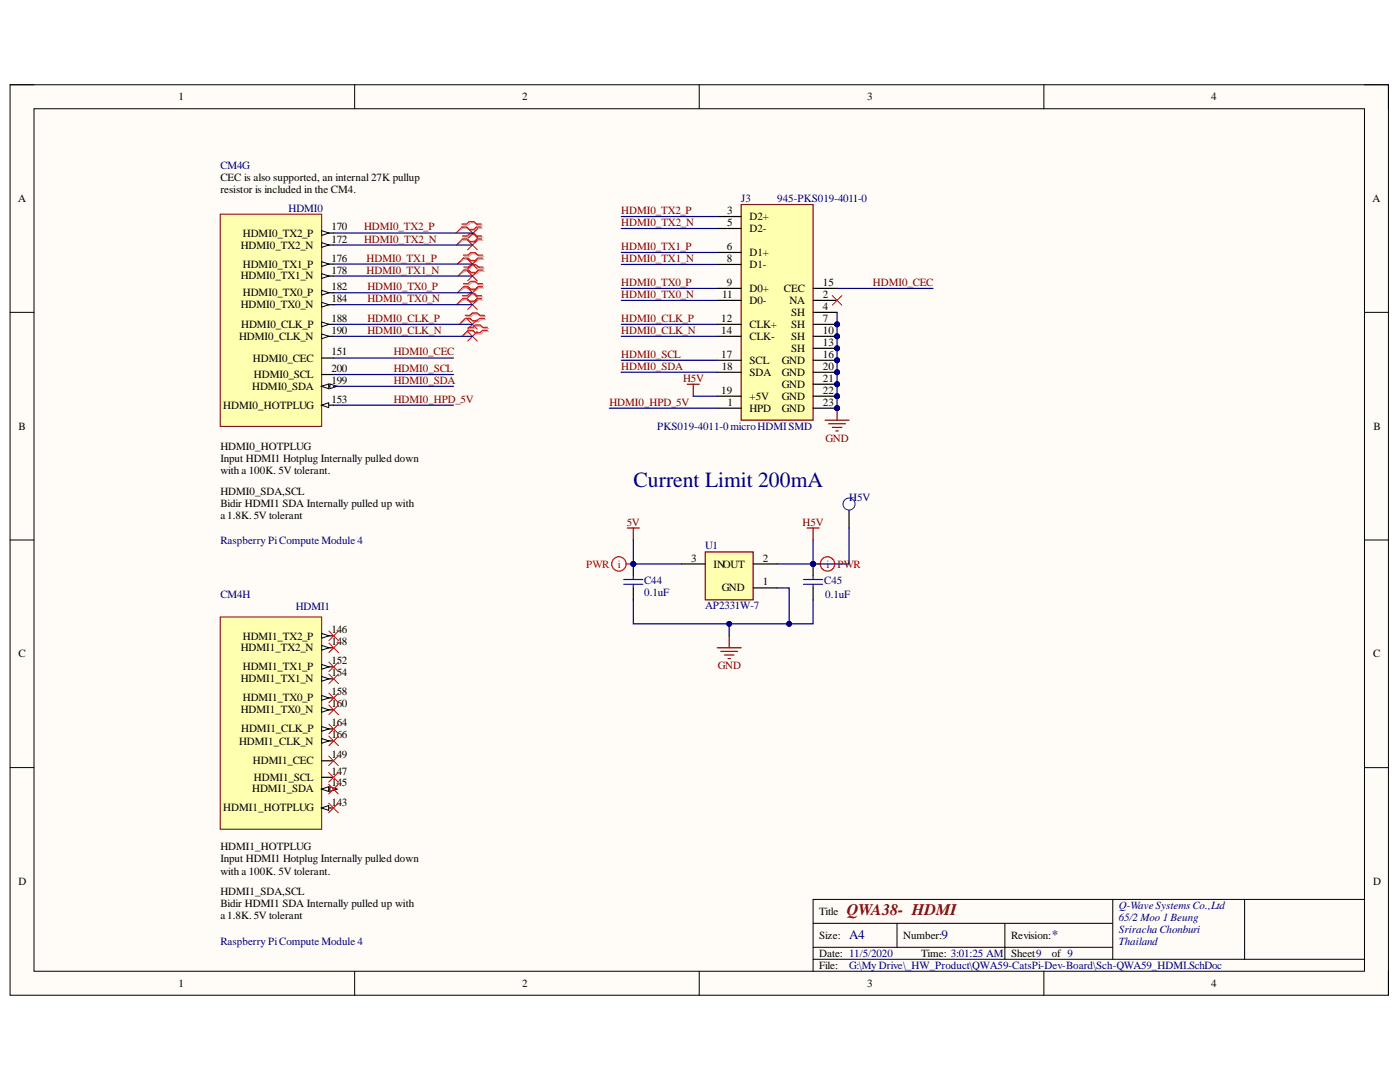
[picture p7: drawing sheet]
<svg xmlns="http://www.w3.org/2000/svg" width="279mm" height="216mm" viewBox="0 0 279 216" stroke-linecap="round" stroke-linejoin="round" font-family="sans-serif">
<defs><g id="words">
<text font-size="4.3" fill="#000080" x="126.4" y="97.2">Current Limit 200mA</text>
<text font-size="3.2" fill="#800000" x="169" y="182.5">QWA38- HDMI</text>
<g font-size="2.6" fill="#000080">
<text x="169.5" y="187.4">A4</text>
<text x="187.9" y="187.4">9</text>
<text x="209.9" y="187.4">*</text>
</g>
<g font-size="2.2">
<text x="35.6" y="20">1</text>
<text x="104.2" y="20">2</text>
<text x="173" y="20">3</text>
<text x="241.7" y="20">4</text>
<text x="3.6" y="40.3">A</text>
<text x="44" y="36.2">CEC is also supported, an internal 27K pullup</text>
<text x="44" y="38.5">resistor is included in the CM4.</text>
<text x="273.9" y="40.3">A</text>
<text x="48.5" y="47.2">HDMI0_TX2_P</text>
<text x="66.1" y="46">170</text>
<text x="145.1" y="42.7">3</text>
<text x="145.1" y="45.1">5</text>
<text x="149.6" y="43.9">D2+</text>
<text x="149.6" y="46.3">D2-</text>
<text x="48" y="49.6">HDMI0_TX2_N</text>
<text x="48.5" y="53.4">HDMI0_TX1_P</text>
<text x="66.1" y="52.2">176</text>
<text x="66.1" y="48.4">172</text>
<text x="145" y="49.9">6</text>
<text x="145" y="52.3">8</text>
<text x="149.6" y="51">D1+</text>
<text x="149.6" y="53.5">D1-</text>
<text x="48" y="55.8">HDMI0_TX1_N</text>
<text x="48.5" y="59.1">HDMI0_TX0_P</text>
<text x="66.1" y="57.9">182</text>
<text x="66.1" y="54.6">178</text>
<text x="144.1" y="59.4">11</text>
<text x="145" y="57">9</text>
<text x="149.6" y="58.2">D0+</text>
<text x="156.5" y="58.2">CEC</text>
<text x="164.2" y="59.4">2</text>
<text x="164.2" y="57">15</text>
<text x="48" y="61.5">HDMI0_TX0_N</text>
<text x="48.1" y="65.4">HDMI0_CLK_P</text>
<text x="66.1" y="64.2">188</text>
<text x="66.1" y="60.3">184</text>
<text x="143.9" y="64.2">12</text>
<text x="149.6" y="60.7">D0-</text>
<text x="149.6" y="65.4">CLK+</text>
<text x="157.6" y="60.7">NA</text>
<text x="157.9" y="63">SH</text>
<text x="157.9" y="65.4">SH</text>
<text x="164.2" y="61.9">4</text>
<text x="164.2" y="64.2">7</text>
<text x="47.7" y="67.8">HDMI0_CLK_N</text>
<text x="66.1" y="70.9">151</text>
<text x="66.1" y="66.6">190</text>
<text x="143.9" y="66.6">14</text>
<text x="143.9" y="71.4">17</text>
<text x="149.6" y="67.8">CLK-</text>
<text x="157.9" y="67.8">SH</text>
<text x="157.9" y="70.2">SH</text>
<text x="164.2" y="66.6">10</text>
<text x="164.2" y="69">13</text>
<text x="164.2" y="71.4">16</text>
<text x="50.3" y="77.7">HDMI0_SDA</text>
<text x="50.5" y="72.2">HDMI0_CEC</text>
<text x="50.7" y="75.5">HDMI0_SCL</text>
<text x="66.1" y="74.2">200</text>
<text x="66.1" y="76.6">199</text>
<text x="144" y="73.8">18</text>
<text x="149.6" y="72.6">SCL</text>
<text x="149.6" y="75">SDA</text>
<text x="156" y="72.6">GND</text>
<text x="156" y="75">GND</text>
<text x="156" y="77.4">GND</text>
<text x="164.2" y="73.8">20</text>
<text x="164.2" y="76.1">21</text>
<text x="44.6" y="81.5">HDMI0_HOTPLUG</text>
<text x="66.1" y="80.4">153</text>
<text x="143.9" y="78.6">19</text>
<text x="145.2" y="81">1</text>
<text x="149.6" y="82.1">HPD</text>
<text x="149.6" y="79.8">+5V</text>
<text x="156" y="79.8">GND</text>
<text x="156" y="82.1">GND</text>
<text x="164.2" y="78.6">22</text>
<text x="164.2" y="81">23</text>
<text x="3.7" y="85.8">B</text>
<text x="44" y="89.8">HDMI0_HOTPLUG</text>
<text x="274.1" y="85.8">B</text>
<text x="44" y="92.2">Input HDMI1 Hotplug Internally pulled down</text>
<text x="44" y="94.6">with a 100K. 5V tolerant.</text>
<text x="44" y="98.7">HDMI0_SDA,SCL</text>
<text x="44" y="101.2">Bidir HDMI1 SDA Internally pulled up with</text>
<text x="44" y="103.5">a 1.8K.5V tolerant</text>
<text x="137.9" y="112.1">3</text>
<text x="142.4" y="113.2">INOUT</text>
<text x="152.2" y="112.1">2</text>
<text x="144" y="118">GND</text>
<text x="152.2" y="116.8">1</text>
<text x="3.7" y="131.2">C</text>
<text x="48" y="130">HDMI1_TX2_N</text>
<text x="48.5" y="127.6">HDMI1_TX2_P</text>
<text x="66.1" y="128.8">148</text>
<text x="66.1" y="126.3">146</text>
<text x="274" y="131.2">C</text>
<text x="48" y="136.1">HDMI1_TX1_N</text>
<text x="48.5" y="133.8">HDMI1_TX1_P</text>
<text x="66.1" y="135">154</text>
<text x="66.1" y="132.6">152</text>
<text x="48" y="142.3">HDMI1_TX0_N</text>
<text x="48.5" y="139.9">HDMI1_TX0_P</text>
<text x="66.1" y="141.1">160</text>
<text x="66.1" y="138.8">158</text>
<text x="47.7" y="148.6">HDMI1_CLK_N</text>
<text x="48.1" y="146.1">HDMI1_CLK_P</text>
<text x="66.1" y="147.3">166</text>
<text x="66.1" y="144.9">164</text>
<text x="50.5" y="152.5">HDMI1_CEC</text>
<text x="50.7" y="155.8">HDMI1_SCL</text>
<text x="66.1" y="151.3">149</text>
<text x="66.1" y="154.6">147</text>
<text x="44.6" y="161.9">HDMI1_HOTPLUG</text>
<text x="50.3" y="158.1">HDMI1_SDA</text>
<text x="66.1" y="160.7">143</text>
<text x="66.1" y="156.9">145</text>
<text x="44" y="169.7">HDMI1_HOTPLUG</text>
<text x="44" y="172.1">Input HDMI1 Hotplug Internally pulled down</text>
<text x="3.7" y="176.5">D</text>
<text x="44" y="174.5">with a 100K. 5V tolerant.</text>
<text x="44" y="178.7">HDMI1_SDA,SCL</text>
<text x="274" y="176.5">D</text>
<text x="44" y="181">Bidir HDMI1 SDA Internally pulled up with</text>
<text x="44" y="183.4">a 1.8K.5V tolerant</text>
<text x="163.5" y="182.5">Title</text>
<text x="163.5" y="187.4">Size:</text>
<text x="163.5" y="190.9">Date: 11/5/2020</text>
<text x="180.2" y="187.4">Number:</text>
<text x="183.9" y="190.9">Time: 3:01:25 AM</text>
<text x="201.8" y="187.4">Revision:</text>
<text x="201.8" y="190.9">Sheet9</text>
<text x="209.9" y="190.9">of 9</text>
<text x="35.6" y="196.9">1</text>
<text x="104.2" y="196.9">2</text>
<text x="163.5" y="193.3">File:</text>
<text x="173" y="196.9">3</text>
<text x="241.7" y="196.9">4</text>
</g>
<g font-size="2.2" fill="#000080">
<text x="44" y="33.8">CM4G</text>
<text x="147.9" y="40.3">J3</text>
<text x="155.1" y="40.3">945-PKS019-4011-0</text>
<text x="57.6" y="42.2">HDMI0</text>
<text x="131.2" y="85.8">PKS019-4011-0microHDMISMD</text>
<text x="169.5" y="100.1">H5V</text>
<text x="44" y="108.6">Raspberry PiCompute Module 4</text>
<text x="140.7" y="109.6">U1</text>
<text x="44" y="119.2">CM4H</text>
<text x="128.5" y="116.5">C44</text>
<text x="128.5" y="119">0.1uF</text>
<text x="164.5" y="116.5">C45</text>
<text x="164.7" y="119.2">0.1uF</text>
<text x="59" y="121.7">HDMI1</text>
<text x="140.7" y="121.6">AP2331W-7</text>
<text x="223.3" y="181.4">Q-Wave Systems Co.,Ltd</text>
<text x="223.3" y="183.7">65/2 Moo 1 Beung</text>
<text x="44" y="188.5">Raspberry PiCompute Module 4</text>
<text x="223.3" y="186.1">Sriracha Chonburi</text>
<text x="223.3" y="188.5">Thailand</text>
<text x="169.5" y="193.3">G:\My Drive\_HW_Product\QWA59-CatsPi-Dev-Board\Sch-QWA59_HDMI.SchDoc</text>
</g>
<g font-size="2.2" fill="#800000">
<text x="72.6" y="46">HDMI0_TX2_P</text>
<text x="124" y="42.7">HDMI0_TX2_P</text>
<text x="124" y="45.1">HDMI0_TX2_N</text>
<text x="72.6" y="48.4">HDMI0_TX2_N</text>
<text x="73.2" y="52.2">HDMI0_TX1_P</text>
<text x="124" y="49.9">HDMI0_TX1_P</text>
<text x="124" y="52.3">HDMI0_TX1_N</text>
<text x="73.2" y="54.6">HDMI0_TX1_N</text>
<text x="73.3" y="57.9">HDMI0_TX0_P</text>
<text x="124" y="57">HDMI0_TX0_P</text>
<text x="124" y="59.4">HDMI0_TX0_N</text>
<text x="174.2" y="57">HDMI0_CEC</text>
<text x="73.3" y="60.3">HDMI0_TX0_N</text>
<text x="73.3" y="64.2">HDMI0_CLK_P</text>
<text x="124" y="64.2">HDMI0_CLK_P</text>
<text x="73.3" y="66.6">HDMI0_CLK_N</text>
<text x="78.6" y="70.9">HDMI0_CEC</text>
<text x="124" y="66.6">HDMI0_CLK_N</text>
<text x="124" y="71.4">HDMI0_SCL</text>
<text x="78.6" y="74.2">HDMI0_SCL</text>
<text x="78.6" y="76.6">HDMI0_SDA</text>
<text x="124" y="73.8">HDMI0_SDA</text>
<text x="136.3" y="76.1">H5V</text>
<text x="78.6" y="80.4">HDMI0_HPD_5V</text>
<text x="121.6" y="81">HDMI0_HPD_5V</text>
<text x="164.7" y="88.1">GND</text>
<text x="125.1" y="104.9">5V</text>
<text x="160.2" y="104.9">H5V</text>
<text x="143.3" y="133.5">GND</text>
</g>
<g font-size="2.2" fill="#f00">
<text x="117" y="113.2">PWR</text>
<text x="123.3" y="113.2">i</text>
<text x="164.9" y="113.2">i</text>
<text x="167.1" y="113.2">PWR</text>
</g>
</g></defs>
<path d="M2 16.9h275.1v181.7h-275.1z" fill-rule="evenodd" fill="#fffcf8"/>
<path d="M2 16.9h275.1v181.7h-275.1z" fill="none" stroke="#000" stroke-width=".2"/>
<path d="M6.8 21.7h265.5v172.1h-265.5z" fill-rule="evenodd" fill="#fffcf8"/>
<g fill="none" stroke="#000" stroke-width=".2">
<path d="M2 16.9h4.8M70.8 16.9v4.8M139.5 16.9v4.8M208.3 16.9v4.8M272.3 16.9h4.8v4.8M6.8 21.7h265.5v172.1h-265.5zM2 62.3h4.8M272.3 62.3h4.8M2 107.7h4.8M272.3 107.7h4.8M2 153.2h4.8M272.3 153.2h4.8"/>
<path d="M222.1 179.5v11.9M248.4 179.5v11.9M272.3 179.5h-110v14.3M70.8 193.8v4.8M139.5 193.8v4.8M162.3 184.2h59.8M162.3 191.4h110M162.3 189h59.8M179 184.2v4.8M200.5 184.2v7.2M208.3 193.8v4.8M277.1 193.8v4.8"/>
</g>
<path d="M140.7 110.1h9.6v9.6h-9.6z" fill-rule="evenodd" fill="#ffffb0"/>
<path d="M140.7 110.1h9.6v9.6h-9.6z" fill="none" stroke="#800000" stroke-width=".24"/>
<path d="M136 112.5h4.7M150.3 112.5h4.8M150.3 117.3h4.8" fill="none" stroke="#000" stroke-width=".24"/>
<circle cx="126.4" cy="112.5" r=".48" fill="#000080"/>
<circle cx="126.4" cy="112.5" r=".48" fill="none" stroke="#000080" stroke-width=".2"/>
<path d="M126.4 112.5v2.4M126.4 117.3v2.4" fill="none" stroke="#000" stroke-width=".24"/>
<circle cx="126.4" cy="112.5" r=".48" fill="#000080"/>
<circle cx="126.4" cy="112.5" r=".48" fill="none" stroke="#000080" stroke-width=".2"/>
<path d="M124.5 115.6h3.8M124.5 116.6h3.8M126.4 114.9v.7M126.4 116.6v.7" fill="none" stroke="#00f" stroke-width=".24"/>
<circle cx="162.3" cy="112.5" r=".48" fill="#000080"/>
<circle cx="162.3" cy="112.5" r=".48" fill="none" stroke="#000080" stroke-width=".2"/>
<path d="M162.3 112.5v2.4M162.3 117.3v2.4" fill="none" stroke="#000" stroke-width=".24"/>
<circle cx="162.3" cy="112.5" r=".48" fill="#000080"/>
<circle cx="162.3" cy="112.5" r=".48" fill="none" stroke="#000080" stroke-width=".2"/>
<path d="M160.4 115.6h3.8M160.4 116.6h3.8M162.3 114.9v.7M162.3 116.6v.7" fill="none" stroke="#00f" stroke-width=".24"/>
<path d="M125.2 105.4h2.4M126.4 105.4v2.3M161.1 105.4h2.4M162.3 105.4v2.3M143.1 129.3h4.8M143.9 130h3.3M144.6 130.7h1.9M145.3 131.4h.5M145.5 126.9v2.4" fill="none" stroke="#800000" stroke-width=".24"/>
<g fill="none" stroke="#f00" stroke-width=".24">
<path d="M162.3 112.5h1.4"/>
<circle cx="165.1" cy="112.5" r="1.44"/>
</g>
<circle cx="162.3" cy="112.5" r=".48" fill="#000080"/>
<circle cx="162.3" cy="112.5" r=".48" fill="none" stroke="#000080" stroke-width=".2"/>
<g fill="none" stroke="#f00" stroke-width=".24">
<path d="M125 112.5h1.4"/>
<circle cx="123.5" cy="112.5" r="1.43"/>
</g>
<circle cx="126.4" cy="112.5" r=".48" fill="#000080"/>
<circle cx="126.4" cy="112.5" r=".48" fill="none" stroke="#000080" stroke-width=".2"/>
<path d="M169.4 100.6v4.8" fill="none" stroke="#000" stroke-width=".24"/>
<circle cx="169.4" cy="100.6" r="1.19" fill="#fff"/>
<circle cx="169.4" cy="100.6" r="1.19" fill="none" stroke="#00f" stroke-width=".2"/>
<path d="M44 42.7h20.2v42.4h-20.2z" fill-rule="evenodd" fill="#ffffb0"/>
<path d="M44 42.7h20.2v42.4h-20.2z" fill="none" stroke="#800000" stroke-width=".2"/>
<path d="M64.2 71.4h2.4M64.2 67.1h2.4" fill="none" stroke="#000" stroke-width=".24"/>
<path d="M64.2 66.6l1.4 .5-1.4 .5z" fill="#f8fcff"/>
<path d="M64.2 66.6l1.4 .5-1.4 .5z" fill="none" stroke="#000" stroke-width=".2"/>
<path d="M64.2 64.7h2.4" fill="none" stroke="#000" stroke-width=".24"/>
<path d="M64.2 64.2l1.4 .5-1.4 .5z" fill="#f8fcff"/>
<path d="M64.2 64.2l1.4 .5-1.4 .5z" fill="none" stroke="#000" stroke-width=".2"/>
<path d="M64.2 80.8h2.4" fill="none" stroke="#000" stroke-width=".24"/>
<path d="M64.2 80.8l1.4-.4v.9z" fill="#f8fcff"/>
<path d="M64.2 80.8l1.4-.4v.9z" fill="none" stroke="#000" stroke-width=".2"/>
<path d="M64.2 74.7h2.4M64.2 77.1h2.4" fill="none" stroke="#000" stroke-width=".24"/>
<path d="M64.2 77.1l1.4-.5v1z" fill="#f8fcff"/>
<path d="M64.2 77.1l1.4-.5v1z" fill="none" stroke="#000" stroke-width=".2"/>
<path d="M65.8 76.6l1.5 .5-1.5 .5z" fill="#f8fcff"/>
<path d="M65.8 76.6l1.5 .5-1.5 .5z" fill="none" stroke="#000" stroke-width=".2"/>
<path d="M64.2 60.8h2.4" fill="none" stroke="#000" stroke-width=".24"/>
<path d="M64.2 60.3l1.4 .5-1.4 .5z" fill="#f8fcff"/>
<path d="M64.2 60.3l1.4 .5-1.4 .5z" fill="none" stroke="#000" stroke-width=".2"/>
<path d="M64.2 58.4h2.4" fill="none" stroke="#000" stroke-width=".24"/>
<path d="M64.2 57.9l1.4 .5-1.4 .5z" fill="#f8fcff"/>
<path d="M64.2 57.9l1.4 .5-1.4 .5z" fill="none" stroke="#000" stroke-width=".2"/>
<path d="M64.2 55.1h2.4" fill="none" stroke="#000" stroke-width=".24"/>
<path d="M64.2 54.6l1.4 .5-1.4 .5z" fill="#f8fcff"/>
<path d="M64.2 54.6l1.4 .5-1.4 .5z" fill="none" stroke="#000" stroke-width=".2"/>
<path d="M64.2 52.7h2.4" fill="none" stroke="#000" stroke-width=".24"/>
<path d="M64.2 52.2l1.4 .5-1.4 .5z" fill="#f8fcff"/>
<path d="M64.2 52.2l1.4 .5-1.4 .5z" fill="none" stroke="#000" stroke-width=".2"/>
<path d="M64.2 48.9h2.4" fill="none" stroke="#000" stroke-width=".24"/>
<path d="M64.2 48.4l1.4 .5-1.4 .5z" fill="#f8fcff"/>
<path d="M64.2 48.4l1.4 .5-1.4 .5z" fill="none" stroke="#000" stroke-width=".2"/>
<path d="M64.2 46.5h2.4" fill="none" stroke="#000" stroke-width=".24"/>
<path d="M64.2 46l1.4 .5-1.4 .5z" fill="#f8fcff"/>
<path d="M64.2 46l1.4 .5-1.4 .5z" fill="none" stroke="#000" stroke-width=".2"/>
<path d="M44 123.1h20.2v42.4h-20.2z" fill-rule="evenodd" fill="#ffffb0"/>
<path d="M44 123.1h20.2v42.4h-20.2z" fill="none" stroke="#800000" stroke-width=".2"/>
<path d="M64.2 151.8h2.4M64.2 147.8h2.4" fill="none" stroke="#000" stroke-width=".24"/>
<path d="M64.2 147.4l1.4 .4-1.4 .5z" fill="#f8fcff"/>
<path d="M64.2 147.4l1.4 .4-1.4 .5z" fill="none" stroke="#000" stroke-width=".2"/>
<path d="M64.2 145.4h2.4" fill="none" stroke="#000" stroke-width=".24"/>
<path d="M64.2 145l1.4 .4-1.4 .5z" fill="#f8fcff"/>
<path d="M64.2 145l1.4 .4-1.4 .5z" fill="none" stroke="#000" stroke-width=".2"/>
<path d="M64.2 161.2h2.4" fill="none" stroke="#000" stroke-width=".24"/>
<path d="M64.2 161.2l1.4-.5v1z" fill="#f8fcff"/>
<path d="M64.2 161.2l1.4-.5v1z" fill="none" stroke="#000" stroke-width=".2"/>
<path d="M64.2 155.1h2.4M64.2 157.5h2.4" fill="none" stroke="#000" stroke-width=".24"/>
<path d="M64.2 157.5l1.4-.5v.9z" fill="#f8fcff"/>
<path d="M64.2 157.5l1.4-.5v.9z" fill="none" stroke="#000" stroke-width=".2"/>
<path d="M65.8 157l1.5 .5-1.5 .4z" fill="#f8fcff"/>
<path d="M65.8 157l1.5 .5-1.5 .4z" fill="none" stroke="#000" stroke-width=".2"/>
<path d="M64.2 141.6h2.4" fill="none" stroke="#000" stroke-width=".24"/>
<path d="M64.2 141.2l1.4 .4-1.4 .5z" fill="#f8fcff"/>
<path d="M64.2 141.2l1.4 .4-1.4 .5z" fill="none" stroke="#000" stroke-width=".2"/>
<path d="M64.2 139.3h2.4" fill="none" stroke="#000" stroke-width=".24"/>
<path d="M64.2 138.8l1.4 .5-1.4 .4z" fill="#f8fcff"/>
<path d="M64.2 138.8l1.4 .5-1.4 .4z" fill="none" stroke="#000" stroke-width=".2"/>
<path d="M64.2 135.5h2.4" fill="none" stroke="#000" stroke-width=".24"/>
<path d="M64.2 135l1.4 .5-1.4 .4z" fill="#f8fcff"/>
<path d="M64.2 135l1.4 .5-1.4 .4z" fill="none" stroke="#000" stroke-width=".2"/>
<path d="M64.2 133.1h2.4" fill="none" stroke="#000" stroke-width=".24"/>
<path d="M64.2 132.6l1.4 .5-1.4 .4z" fill="#f8fcff"/>
<path d="M64.2 132.6l1.4 .5-1.4 .4z" fill="none" stroke="#000" stroke-width=".2"/>
<path d="M64.2 129.3h2.4" fill="none" stroke="#000" stroke-width=".24"/>
<path d="M64.2 128.8l1.4 .5-1.4 .4z" fill="#f8fcff"/>
<path d="M64.2 128.8l1.4 .5-1.4 .4z" fill="none" stroke="#000" stroke-width=".2"/>
<path d="M64.2 126.9h2.4" fill="none" stroke="#000" stroke-width=".24"/>
<path d="M64.2 126.4l1.4 .5-1.4 .4z" fill="#f8fcff"/>
<path d="M64.2 126.4l1.4 .5-1.4 .4z" fill="none" stroke="#000" stroke-width=".2"/>
<path d="M137.2 76.7h2.3M138.3 76.7v2.4" fill="none" stroke="#800000" stroke-width=".24"/>
<circle cx="167.1" cy="64.7" r=".48" fill="#000080"/>
<circle cx="167.1" cy="64.7" r=".48" fill="none" stroke="#000080" stroke-width=".2"/>
<circle cx="167.1" cy="67.1" r=".48" fill="#000080"/>
<circle cx="167.1" cy="67.1" r=".48" fill="none" stroke="#000080" stroke-width=".2"/>
<circle cx="167.1" cy="69.5" r=".48" fill="#000080"/>
<circle cx="167.1" cy="69.5" r=".48" fill="none" stroke="#000080" stroke-width=".2"/>
<circle cx="167.1" cy="71.9" r=".48" fill="#000080"/>
<circle cx="167.1" cy="71.9" r=".48" fill="none" stroke="#000080" stroke-width=".2"/>
<circle cx="167.1" cy="74.3" r=".48" fill="#000080"/>
<circle cx="167.1" cy="74.3" r=".48" fill="none" stroke="#000080" stroke-width=".2"/>
<circle cx="167.1" cy="76.7" r=".48" fill="#000080"/>
<circle cx="167.1" cy="76.7" r=".48" fill="none" stroke="#000080" stroke-width=".2"/>
<circle cx="167.1" cy="79.1" r=".48" fill="#000080"/>
<circle cx="167.1" cy="79.1" r=".48" fill="none" stroke="#000080" stroke-width=".2"/>
<circle cx="167.1" cy="81.5" r=".48" fill="#000080"/>
<circle cx="167.1" cy="81.5" r=".48" fill="none" stroke="#000080" stroke-width=".2"/>
<path d="M147.9 40.8h14.4v43h-14.4z" fill-rule="evenodd" fill="#ffffb0"/>
<path d="M147.9 40.8h14.4v43h-14.4z" fill="none" stroke="#800000" stroke-width=".24"/>
<path d="M143.1 43.2h4.8M143.1 45.6h4.8M143.1 50.4h4.8M162.3 59.9h4.8M162.3 62.3h4.8M162.3 64.7h4.8M143.1 81.4h4.8" fill="none" stroke="#000" stroke-width=".24"/>
<circle cx="167.1" cy="64.7" r=".48" fill="#000080"/>
<circle cx="167.1" cy="64.7" r=".48" fill="none" stroke="#000080" stroke-width=".2"/>
<path d="M143.1 52.8h4.8M143.1 57.5h4.8M162.3 67.1h4.8" fill="none" stroke="#000" stroke-width=".24"/>
<circle cx="167.1" cy="67.1" r=".48" fill="#000080"/>
<circle cx="167.1" cy="67.1" r=".48" fill="none" stroke="#000080" stroke-width=".2"/>
<path d="M143.1 59.9h4.8M143.1 64.7h4.8M162.3 69.5h4.8" fill="none" stroke="#000" stroke-width=".24"/>
<circle cx="167.1" cy="69.5" r=".48" fill="#000080"/>
<circle cx="167.1" cy="69.5" r=".48" fill="none" stroke="#000080" stroke-width=".2"/>
<path d="M162.3 57.5h4.8M143.1 67.1h4.8M162.3 71.9h4.8" fill="none" stroke="#000" stroke-width=".24"/>
<circle cx="167.1" cy="71.9" r=".48" fill="#000080"/>
<circle cx="167.1" cy="71.9" r=".48" fill="none" stroke="#000080" stroke-width=".2"/>
<path d="M143.1 71.9h4.8M143.1 74.3h4.8M143.1 79.1h4.8M162.3 74.3h4.8" fill="none" stroke="#000" stroke-width=".24"/>
<circle cx="167.1" cy="74.3" r=".48" fill="#000080"/>
<circle cx="167.1" cy="74.3" r=".48" fill="none" stroke="#000080" stroke-width=".2"/>
<path d="M162.3 76.7h4.8" fill="none" stroke="#000" stroke-width=".24"/>
<circle cx="167.1" cy="76.7" r=".48" fill="#000080"/>
<circle cx="167.1" cy="76.7" r=".48" fill="none" stroke="#000080" stroke-width=".2"/>
<path d="M162.3 79.1h4.8" fill="none" stroke="#000" stroke-width=".24"/>
<circle cx="167.1" cy="79.1" r=".48" fill="#000080"/>
<circle cx="167.1" cy="79.1" r=".48" fill="none" stroke="#000080" stroke-width=".2"/>
<path d="M162.3 81.4h4.8" fill="none" stroke="#000" stroke-width=".24"/>
<circle cx="167.1" cy="81.5" r=".48" fill="#000080"/>
<circle cx="167.1" cy="81.5" r=".48" fill="none" stroke="#000080" stroke-width=".2"/>
<path d="M164.7 83.8h4.7M165.4 84.6h3.3M166.1 85.3h1.9M166.8 86h.5M167.1 81.4v2.4" fill="none" stroke="#800000" stroke-width=".24"/>
<circle cx="167.1" cy="81.5" r=".48" fill="#000080"/>
<circle cx="167.1" cy="81.5" r=".48" fill="none" stroke="#000080" stroke-width=".2"/>
<g fill="none" stroke="#f00" stroke-width=".2">
<path d="M92.2 45.3l-1.2 1.2M92.3 47.7l-1.2 1.2M92.3 59.6l-1.2 1.2M92.5 51.5l-1.2 1.2M92.5 57.2l-1.2 1.2M92.6 53.9l-1.2 1.2M93.3 47.9l1.9 1.9M93.3 51.7l1.9 1.9M93.3 54.1l1.9 1.9M93.3 57.5l1.9 1.9M93.3 59.8l1.9 2M93.4 45.6l1.9 1.9"/>
<path d="M95.2 47.9l-1.9 1.9M95.2 51.7l-1.9 1.9M95.2 54.1l-1.9 1.9M95.2 57.5l-1.9 1.9M95.2 59.8l-1.9 2M95.3 45.6l-1.9 1.9M166.1 59l1.9 1.9M168 59l-1.9 1.9M92.9 63.5l-1.2 1.2M93.3 63.8l1.9 1.9M93.3 66.2l1.9 1.9M93.4 65.9l-1.2 1.2"/>
<path d="M95.2 63.8l-1.9 1.9M95.2 66.2l-1.9 1.9M65.6 125.9l1.9 1.9M65.6 128.3l1.9 1.9M65.6 132.1l1.9 1.9M65.6 134.5l1.9 1.9M65.6 138.3l1.9 1.9M67.5 125.9l-1.9 1.9M67.5 128.3l-1.9 1.9M67.5 132.1l-1.9 1.9M67.5 134.5l-1.9 1.9M67.5 138.3l-1.9 1.9"/>
<path d="M65.6 150.9l1.9 1.9M65.6 154.1l1.9 2M65.6 156.5l1.9 1.9M65.6 140.7l1.9 1.9M65.6 144.5l1.9 1.9M65.6 146.9l1.9 1.9M67.5 150.9l-1.9 1.9M67.5 154.1l-1.9 2M67.5 156.5l-1.9 1.9M67.5 140.7l-1.9 1.9M67.5 144.5l-1.9 1.9M67.5 146.9l-1.9 1.9"/>
<path d="M65.6 160.3l1.9 1.9M67.5 160.3l-1.9 1.9"/>
</g>
<g fill="none" stroke="#d0a19e" stroke-width=".24">
<path d="M92.4 44.9h1l.5-.4h.9l.5 .4h1M92.4 45.5h1l.5 .5h.9l.5-.5h1M92.5 47.3h1l.5-.4h.9l.5 .4h1M92.5 47.9h1l.5 .5h.9l.5-.5h1M92.5 59.2h1l.5-.4h.9l.5 .4h1M92.5 59.8h1l.5 .5h.9l.5-.5h1M92.7 51.1h1l.4-.4h1l.5 .4h.9M92.7 51.7h1l.4 .5h1l.5-.5h.9M92.7 56.9h1l.4-.5h1l.5 .5h.9M92.7 57.5h1l.4 .4h1l.5-.4h.9M92.8 53.5h1l.4-.5h1l.5 .5h.9M92.8 54.1h1l.4 .5h1l.5-.5h.9"/>
<path d="M93.1 63.2h.9l.5-.5h1l.5 .5h.9M93.1 63.8h.9l.5 .4h1l.5-.4h.9M93.7 65.6h.9l.5-.5h1l.4 .5h1M93.7 66.2h.9l.5 .4h1l.4-.4h1"/>
</g>
<path d="M92.4 45.5l-1.4 1M92.5 47.9l-1.4 1M92.5 59.8l-1.4 1M92.7 51.7l-1.4 1M92.7 57.5l-1.4 .9M92.8 54.1l-1.4 1M93.1 63.8l-1.4 .9M93.7 66.2l-1.5 .9" fill="none" stroke="#d0a19e" stroke-width=".2"/>
<g fill="none" stroke="#f00" stroke-width=".24">
<path d="M92.2 44.7h1l.4-.5h1l.5 .5h.9M92.2 45.3h1l.4 .5h1l.5-.5h.9M92.3 47.1h.9l.5-.5h1l.5 .5h.9M92.3 47.7h.9l.5 .5h1l.5-.5h.9M92.3 59h.9l.5-.5h1l.5 .5h.9M92.3 59.6h.9l.5 .5h1l.5-.5h.9M92.5 50.9h.9l.5-.5h1l.4 .5h1M92.5 51.5h.9l.5 .5h1l.4-.5h1M92.5 56.6h.9l.5-.5h1l.4 .5h1M92.5 57.2h.9l.5 .5h1l.4-.5h1M92.6 53.3h.9l.5-.5h1l.4 .5h1M92.6 53.9h.9l.5 .5h1l.4-.5h1"/>
<path d="M92.9 62.9h.9l.5-.5h.9l.5 .5h1M92.9 63.5h.9l.5 .5h.9l.5-.5h1M93.4 65.3h1l.5-.5h.9l.5 .5h.9M93.4 65.9h1l.5 .5h.9l.5-.5h.9"/>
</g>
<path d="M145.5 124.5v2.4" fill="none" stroke="#000080" stroke-width=".24"/>
<circle cx="145.5" cy="124.5" r=".48" fill="#000080"/>
<circle cx="145.5" cy="124.5" r=".48" fill="none" stroke="#000080" stroke-width=".2"/>
<g fill="none" stroke="#000080" stroke-width=".24">
<path d="M66.6 46.5l27.8 .1M66.6 58.4h27.7M66.6 55.1h27.7M66.6 52.7h27.7M66.6 48.9h27.7M124 59.9h19.1M124 57.5h19.1M124 52.8h19.1M124 50.4h19.1M124 45.6h19.1M124 43.2h19.1M66.6 77.1h23.9"/>
<path d="M66.6 74.7h23.9M66.6 71.4h23.9M66.6 67.1h27.7M66.6 64.7h27.7M66.6 60.8h27.7M124 74.2l19.1 .1M124 67.1h19.1M124 64.7h19.1M124 71.9h19.1M66.6 80.8h23.9M121.6 81.4h21.5M126.4 119.7v4.8h35.9v-4.8"/>
</g>
<circle cx="157.5" cy="124.5" r=".48" fill="#000080"/>
<circle cx="157.5" cy="124.5" r=".48" fill="none" stroke="#000080" stroke-width=".2"/>
<circle cx="145.5" cy="124.5" r=".48" fill="#000080"/>
<circle cx="145.5" cy="124.5" r=".48" fill="none" stroke="#000080" stroke-width=".2"/>
<path d="M126.4 107.7v4.8h9.6" fill="none" stroke="#000080" stroke-width=".24"/>
<circle cx="126.4" cy="112.5" r=".48" fill="#000080"/>
<circle cx="126.4" cy="112.5" r=".48" fill="none" stroke="#000080" stroke-width=".2"/>
<path d="M138.3 79.1h4.8M155.1 117.3h2.4v7.2" fill="none" stroke="#000080" stroke-width=".24"/>
<circle cx="157.5" cy="124.5" r=".48" fill="#000080"/>
<circle cx="157.5" cy="124.5" r=".48" fill="none" stroke="#000080" stroke-width=".2"/>
<path d="M162.3 107.7v4.8h-7.2" fill="none" stroke="#000080" stroke-width=".24"/>
<circle cx="162.3" cy="112.5" r=".48" fill="#000080"/>
<circle cx="162.3" cy="112.5" r=".48" fill="none" stroke="#000080" stroke-width=".2"/>
<path d="M169.4 105.4v7.1h-7.1" fill="none" stroke="#000080" stroke-width=".24"/>
<circle cx="162.3" cy="112.5" r=".48" fill="#000080"/>
<circle cx="162.3" cy="112.5" r=".48" fill="none" stroke="#000080" stroke-width=".2"/>
<path d="M167.1 57.6h19.1M167.1 62.3v19.1" fill="none" stroke="#000080" stroke-width=".24"/>
<circle cx="167.1" cy="64.7" r=".48" fill="#000080"/>
<circle cx="167.1" cy="64.7" r=".48" fill="none" stroke="#000080" stroke-width=".2"/>
<circle cx="167.1" cy="67.1" r=".48" fill="#000080"/>
<circle cx="167.1" cy="67.1" r=".48" fill="none" stroke="#000080" stroke-width=".2"/>
<circle cx="167.1" cy="69.5" r=".48" fill="#000080"/>
<circle cx="167.1" cy="69.5" r=".48" fill="none" stroke="#000080" stroke-width=".2"/>
<circle cx="167.1" cy="71.9" r=".48" fill="#000080"/>
<circle cx="167.1" cy="71.9" r=".48" fill="none" stroke="#000080" stroke-width=".2"/>
<circle cx="167.1" cy="74.3" r=".48" fill="#000080"/>
<circle cx="167.1" cy="74.3" r=".48" fill="none" stroke="#000080" stroke-width=".2"/>
<circle cx="167.1" cy="76.7" r=".48" fill="#000080"/>
<circle cx="167.1" cy="76.7" r=".48" fill="none" stroke="#000080" stroke-width=".2"/>
<circle cx="167.1" cy="79.1" r=".48" fill="#000080"/>
<circle cx="167.1" cy="79.1" r=".48" fill="none" stroke="#000080" stroke-width=".2"/>
<circle cx="167.1" cy="81.5" r=".48" fill="#000080"/>
<circle cx="167.1" cy="81.5" r=".48" fill="none" stroke="#000080" stroke-width=".2"/>
<use href="#words"/>
</svg>
